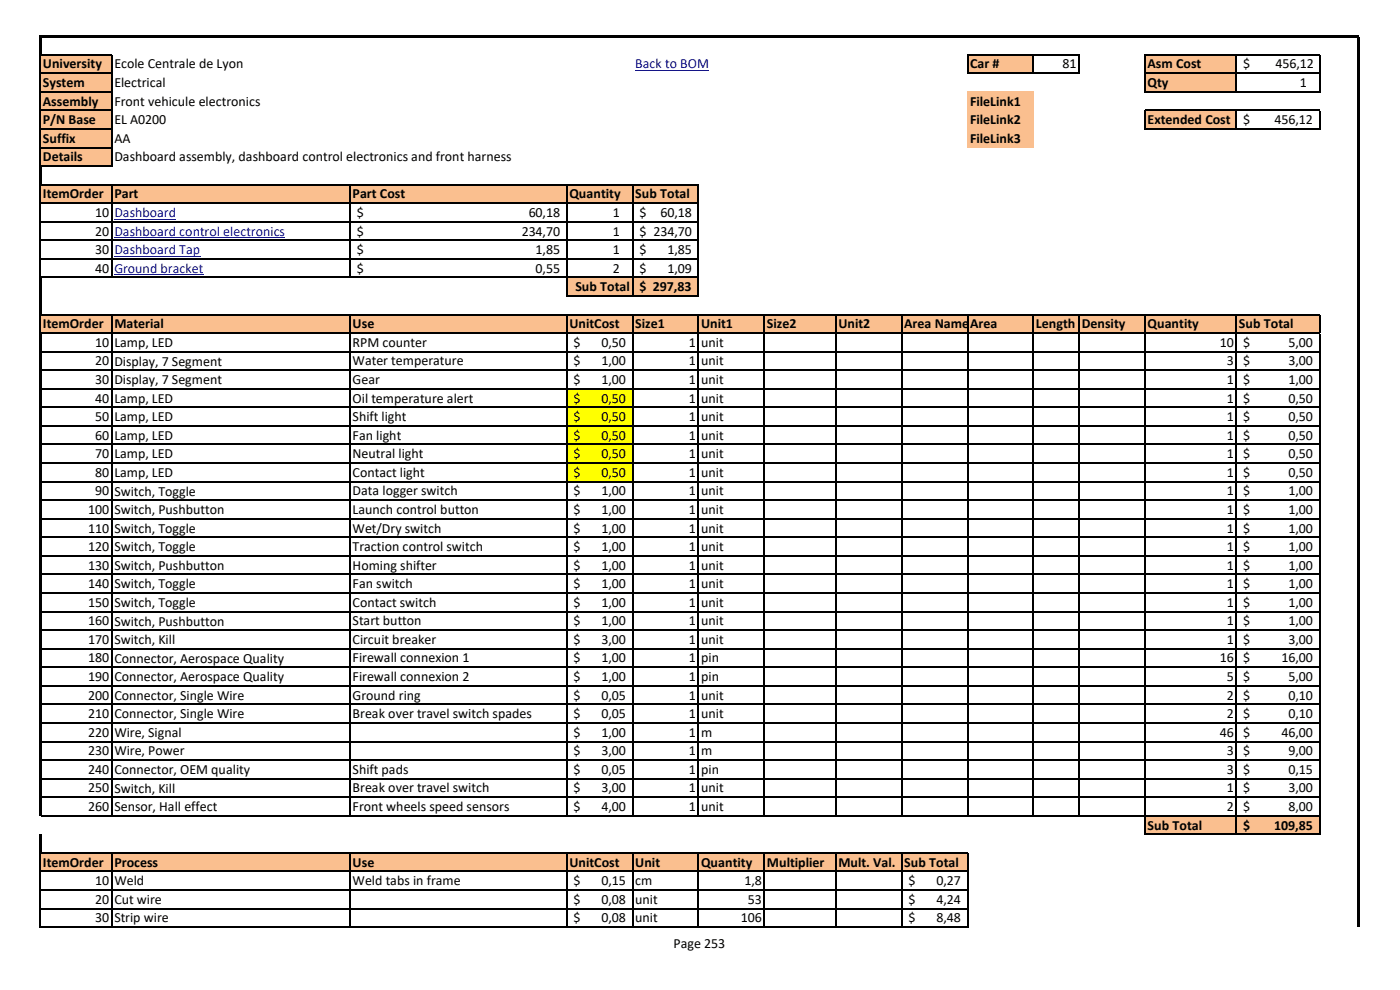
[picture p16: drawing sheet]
<svg xmlns="http://www.w3.org/2000/svg" width="297mm" height="210mm" viewBox="0 0 297 210" stroke-linecap="round" stroke-linejoin="round" font-family="sans-serif">
<defs><g id="words">
<g font-size="3">
<text x="9.1" y="14.5">University</text>
<text x="24.3" y="14.5">Ecole Centrale de Lyon</text>
<text x="205.8" y="14.5">Car #</text>
<text x="225.4" y="14.5">81</text>
<text x="243.5" y="14.5">Asm Cost</text>
<text x="263.7" y="14.5">$</text>
<text x="270.6" y="14.5">456,12</text>
<text x="9.1" y="18.5">System</text>
<text x="9.1" y="22.4">Assembly</text>
<text x="24.3" y="18.5">Electrical</text>
<text x="24.3" y="22.4">Front vehicule electronics</text>
<text x="205.8" y="22.4">FileLink1</text>
<text x="243.5" y="18.5">Qty</text>
<text x="275.8" y="18.5">1</text>
<text x="9.1" y="26.3">P/N Base</text>
<text x="24.3" y="26.3">EL A0200</text>
<text x="205.8" y="26.3">FileLink2</text>
<text x="243.5" y="26.3">Extended Cost</text>
<text x="263.7" y="26.3">$</text>
<text x="270.4" y="26.3">456,12</text>
<text x="9.1" y="30.3">Suffix</text>
<text x="9.1" y="34.2">Details</text>
<text x="24.3" y="30.3">AA</text>
<text x="24.3" y="34.2">Dashboard assembly, dashboard control electronics and front harness</text>
<text x="205.8" y="30.3">FileLink3</text>
<text x="9.1" y="42.1">ItemOrder</text>
<text x="20.2" y="46">10</text>
<text x="24.3" y="42.1">Part</text>
<text x="74.8" y="42.1">Part Cost</text>
<text x="75.7" y="46">$</text>
<text x="112.2" y="46">60,18</text>
<text x="120.8" y="42.1">Quantity</text>
<text x="130" y="46">1</text>
<text x="134.8" y="42.1">Sub Total</text>
<text x="135.7" y="46">$</text>
<text x="140.1" y="46">60,18</text>
<text x="20.2" y="50">20</text>
<text x="20.2" y="53.9">30</text>
<text x="75.7" y="50">$</text>
<text x="75.7" y="53.9">$</text>
<text x="110.7" y="50">234,70</text>
<text x="113.6" y="53.9">1,85</text>
<text x="130" y="50">1</text>
<text x="130" y="53.9">1</text>
<text x="135.7" y="50">$ 234,70</text>
<text x="135.7" y="53.9">$</text>
<text x="141.6" y="53.9">1,85</text>
<text x="20.2" y="57.8">40</text>
<text x="75.7" y="57.8">$</text>
<text x="113.6" y="57.8">0,55</text>
<text x="130" y="57.8">2</text>
<text x="135.7" y="57.8">$</text>
<text x="141.6" y="57.8">1,09</text>
<text x="122.1" y="61.8">Sub Total</text>
<text x="135.7" y="61.8">$ 297,83</text>
<text x="9.1" y="69.7">ItemOrder</text>
<text x="24.3" y="69.7">Material</text>
<text x="74.8" y="69.7">Use</text>
<text x="120.8" y="69.7">UnitCost</text>
<text x="134.8" y="69.7">Size1</text>
<text x="148.7" y="69.7">Unit1</text>
<text x="162.7" y="69.7">Size2</text>
<text x="177.9" y="69.7">Unit2</text>
<text x="191.8" y="69.7">Area Name</text>
<text x="205.8" y="69.7">Area</text>
<text x="219.8" y="69.7">Length</text>
<text x="229.5" y="69.7">Density</text>
<text x="243.5" y="69.7">Quantity</text>
<text x="262.8" y="69.7">Sub Total</text>
<text x="20.2" y="73.6">10</text>
<text x="20.2" y="77.5">20</text>
<text x="24.3" y="73.6">Lamp, LED</text>
<text x="24.3" y="77.6">Display, 7 Segment</text>
<text x="74.8" y="73.6">RPM counter</text>
<text x="74.8" y="77.5">Water temperature</text>
<text x="121.7" y="73.6">$</text>
<text x="121.7" y="77.5">$</text>
<text x="127.6" y="73.6">0,50</text>
<text x="127.6" y="77.5">1,00</text>
<text x="146.2" y="73.6">1</text>
<text x="146.2" y="77.5">1</text>
<text x="148.7" y="73.6">unit</text>
<text x="148.7" y="77.5">unit</text>
<text x="258.8" y="73.6">10</text>
<text x="260.3" y="77.5">3</text>
<text x="263.7" y="73.6">$</text>
<text x="263.7" y="77.5">$</text>
<text x="273.4" y="73.6">5,00</text>
<text x="273.4" y="77.5">3,00</text>
<text x="20.2" y="81.5">30</text>
<text x="24.3" y="81.5">Display, 7 Segment</text>
<text x="74.8" y="81.5">Gear</text>
<text x="121.7" y="81.5">$</text>
<text x="127.6" y="81.5">1,00</text>
<text x="146.2" y="81.5">1</text>
<text x="148.7" y="81.5">unit</text>
<text x="260.3" y="81.5">1</text>
<text x="263.7" y="81.5">$</text>
<text x="273.4" y="81.5">1,00</text>
<text x="20.2" y="85.4">40</text>
<text x="20.2" y="89.3">50</text>
<text x="24.3" y="85.4">Lamp, LED</text>
<text x="24.3" y="89.3">Lamp, LED</text>
<text x="74.8" y="85.4">Oil temperature alert</text>
<text x="74.8" y="89.3">Shift light</text>
<text x="121.7" y="85.4">$</text>
<text x="121.7" y="89.3">$</text>
<text x="127.6" y="85.4">0,50</text>
<text x="127.6" y="89.3">0,50</text>
<text x="146.2" y="85.4">1</text>
<text x="146.2" y="89.3">1</text>
<text x="148.7" y="85.4">unit</text>
<text x="148.7" y="89.3">unit</text>
<text x="260.3" y="85.4">1</text>
<text x="260.3" y="89.3">1</text>
<text x="263.7" y="85.4">$</text>
<text x="263.7" y="89.3">$</text>
<text x="273.4" y="85.4">0,50</text>
<text x="273.4" y="89.3">0,50</text>
<text x="20.2" y="93.3">60</text>
<text x="24.3" y="93.3">Lamp, LED</text>
<text x="74.8" y="93.3">Fan light</text>
<text x="121.7" y="93.3">$</text>
<text x="127.6" y="93.3">0,50</text>
<text x="146.2" y="93.3">1</text>
<text x="148.7" y="93.3">unit</text>
<text x="260.3" y="93.3">1</text>
<text x="263.7" y="93.3">$</text>
<text x="273.4" y="93.3">0,50</text>
<text x="20.2" y="97.2">70</text>
<text x="20.2" y="101.2">80</text>
<text x="24.3" y="97.3">Lamp, LED</text>
<text x="24.3" y="101.2">Lamp, LED</text>
<text x="74.8" y="97.2">Neutral light</text>
<text x="74.8" y="101.2">Contact light</text>
<text x="121.7" y="97.2">$</text>
<text x="121.7" y="101.2">$</text>
<text x="127.6" y="97.2">0,50</text>
<text x="127.6" y="101.2">0,50</text>
<text x="146.2" y="97.2">1</text>
<text x="146.2" y="101.2">1</text>
<text x="148.7" y="97.2">unit</text>
<text x="148.7" y="101.2">unit</text>
<text x="260.3" y="97.2">1</text>
<text x="260.3" y="101.2">1</text>
<text x="263.7" y="97.2">$</text>
<text x="263.7" y="101.2">$</text>
<text x="273.4" y="97.2">0,50</text>
<text x="273.4" y="101.2">0,50</text>
<text x="20.2" y="105.1">90</text>
<text x="24.3" y="105.1">Switch, Toggle</text>
<text x="74.8" y="105.1">Data logger switch</text>
<text x="121.7" y="105.1">$</text>
<text x="127.6" y="105.1">1,00</text>
<text x="146.2" y="105.1">1</text>
<text x="148.7" y="105.1">unit</text>
<text x="260.3" y="105.1">1</text>
<text x="263.7" y="105.1">$</text>
<text x="273.4" y="105.1">1,00</text>
<text x="18.7" y="109">100</text>
<text x="18.7" y="113">110</text>
<text x="24.3" y="109.1">Switch, Pushbutton</text>
<text x="24.3" y="113">Switch, Toggle</text>
<text x="74.8" y="109">Launch control button</text>
<text x="74.8" y="113">Wet/Dry switch</text>
<text x="121.7" y="109">$</text>
<text x="121.7" y="113">$</text>
<text x="127.6" y="109">1,00</text>
<text x="127.6" y="113">1,00</text>
<text x="146.2" y="109">1</text>
<text x="146.2" y="113">1</text>
<text x="148.7" y="109">unit</text>
<text x="148.7" y="113">unit</text>
<text x="260.3" y="109">1</text>
<text x="260.3" y="113">1</text>
<text x="263.7" y="109">$</text>
<text x="263.7" y="113">$</text>
<text x="273.4" y="109">1,00</text>
<text x="273.4" y="113">1,00</text>
<text x="18.7" y="116.9">120</text>
<text x="24.3" y="116.9">Switch, Toggle</text>
<text x="74.8" y="116.9">Traction control switch</text>
<text x="121.7" y="116.9">$</text>
<text x="127.6" y="116.9">1,00</text>
<text x="146.2" y="116.9">1</text>
<text x="148.7" y="116.9">unit</text>
<text x="260.3" y="116.9">1</text>
<text x="263.7" y="116.9">$</text>
<text x="273.4" y="116.9">1,00</text>
<text x="18.7" y="120.8">130</text>
<text x="18.7" y="124.8">140</text>
<text x="24.3" y="120.9">Switch, Pushbutton</text>
<text x="24.3" y="124.8">Switch, Toggle</text>
<text x="74.8" y="120.8">Homing shifter</text>
<text x="74.8" y="124.8">Fan switch</text>
<text x="121.7" y="120.8">$</text>
<text x="121.7" y="124.8">$</text>
<text x="127.6" y="120.8">1,00</text>
<text x="127.6" y="124.8">1,00</text>
<text x="146.2" y="120.8">1</text>
<text x="146.2" y="124.8">1</text>
<text x="148.7" y="120.8">unit</text>
<text x="148.7" y="124.8">unit</text>
<text x="260.3" y="120.8">1</text>
<text x="260.3" y="124.8">1</text>
<text x="263.7" y="120.8">$</text>
<text x="263.7" y="124.8">$</text>
<text x="273.4" y="120.8">1,00</text>
<text x="273.4" y="124.8">1,00</text>
<text x="18.7" y="128.7">150</text>
<text x="24.3" y="128.8">Switch, Toggle</text>
<text x="74.8" y="128.7">Contact switch</text>
<text x="121.7" y="128.7">$</text>
<text x="127.6" y="128.7">1,00</text>
<text x="146.2" y="128.7">1</text>
<text x="148.7" y="128.7">unit</text>
<text x="260.3" y="128.7">1</text>
<text x="263.7" y="128.7">$</text>
<text x="273.4" y="128.7">1,00</text>
<text x="18.7" y="132.7">160</text>
<text x="18.7" y="136.6">170</text>
<text x="24.3" y="132.7">Switch, Pushbutton</text>
<text x="24.3" y="136.6">Switch, Kill</text>
<text x="74.8" y="132.7">Start button</text>
<text x="74.8" y="136.6">Circuit breaker</text>
<text x="121.7" y="132.7">$</text>
<text x="121.7" y="136.6">$</text>
<text x="127.6" y="132.7">1,00</text>
<text x="127.6" y="136.6">3,00</text>
<text x="146.2" y="132.7">1</text>
<text x="146.2" y="136.6">1</text>
<text x="148.7" y="132.7">unit</text>
<text x="148.7" y="136.6">unit</text>
<text x="260.3" y="132.7">1</text>
<text x="260.3" y="136.6">1</text>
<text x="263.7" y="132.7">$</text>
<text x="263.7" y="136.6">$</text>
<text x="273.4" y="132.7">1,00</text>
<text x="273.4" y="136.6">3,00</text>
<text x="18.7" y="140.5">180</text>
<text x="24.3" y="140.6">Connector, Aerospace Quality</text>
<text x="74.8" y="140.5">Firewall connexion 1</text>
<text x="121.7" y="140.5">$</text>
<text x="127.6" y="140.5">1,00</text>
<text x="146.2" y="140.5">1</text>
<text x="148.7" y="140.5">pin</text>
<text x="258.8" y="140.5">16</text>
<text x="263.7" y="140.5">$</text>
<text x="271.9" y="140.5">16,00</text>
<text x="18.7" y="144.5">190</text>
<text x="18.7" y="148.4">200</text>
<text x="24.3" y="144.5">Connector, Aerospace Quality</text>
<text x="24.3" y="148.4">Connector, Single Wire</text>
<text x="74.8" y="144.5">Firewall connexion 2</text>
<text x="74.8" y="148.4">Ground ring</text>
<text x="121.7" y="144.5">$</text>
<text x="121.7" y="148.4">$</text>
<text x="127.6" y="144.5">1,00</text>
<text x="127.6" y="148.4">0,05</text>
<text x="146.2" y="144.5">1</text>
<text x="146.2" y="148.4">1</text>
<text x="148.7" y="144.5">pin</text>
<text x="148.7" y="148.4">unit</text>
<text x="260.3" y="144.5">5</text>
<text x="260.3" y="148.4">2</text>
<text x="263.7" y="144.5">$</text>
<text x="263.7" y="148.4">$</text>
<text x="273.4" y="144.5">5,00</text>
<text x="273.4" y="148.4">0,10</text>
<text x="18.7" y="152.3">210</text>
<text x="24.3" y="152.4">Connector, Single Wire</text>
<text x="74.8" y="152.3">Break over travel switch spades</text>
<text x="121.7" y="152.3">$</text>
<text x="127.6" y="152.3">0,05</text>
<text x="146.2" y="152.3">1</text>
<text x="148.7" y="152.3">unit</text>
<text x="260.3" y="152.3">2</text>
<text x="263.7" y="152.3">$</text>
<text x="273.4" y="152.3">0,10</text>
<text x="18.7" y="156.3">220</text>
<text x="18.7" y="160.2">230</text>
<text x="24.3" y="156.3">Wire, Signal</text>
<text x="24.3" y="160.3">Wire, Power</text>
<text x="121.7" y="156.3">$</text>
<text x="121.7" y="160.2">$</text>
<text x="127.6" y="156.3">1,00</text>
<text x="127.6" y="160.2">3,00</text>
<text x="146.2" y="156.3">1</text>
<text x="146.2" y="160.2">1</text>
<text x="148.7" y="156.3">m</text>
<text x="148.7" y="160.2">m</text>
<text x="258.8" y="156.3">46</text>
<text x="260.3" y="160.2">3</text>
<text x="263.7" y="156.3">$</text>
<text x="263.7" y="160.2">$</text>
<text x="271.9" y="156.3">46,00</text>
<text x="273.4" y="160.2">9,00</text>
<text x="18.7" y="164.2">240</text>
<text x="24.3" y="164.2">Connector, OEM quality</text>
<text x="74.8" y="164.2">Shift pads</text>
<text x="121.7" y="164.2">$</text>
<text x="127.6" y="164.2">0,05</text>
<text x="146.2" y="164.2">1</text>
<text x="148.7" y="164.2">pin</text>
<text x="260.3" y="164.2">3</text>
<text x="263.7" y="164.2">$</text>
<text x="273.4" y="164.2">0,15</text>
<text x="18.7" y="168.1">250</text>
<text x="18.7" y="172">260</text>
<text x="24.3" y="168.1">Switch, Kill</text>
<text x="24.3" y="172">Sensor, Hall effect</text>
<text x="74.8" y="168.1">Break over travel switch</text>
<text x="74.8" y="172">Front wheels speed sensors</text>
<text x="121.7" y="168.1">$</text>
<text x="121.7" y="172">$</text>
<text x="127.6" y="168.1">3,00</text>
<text x="127.6" y="172">4,00</text>
<text x="146.2" y="168.1">1</text>
<text x="146.2" y="172">1</text>
<text x="148.7" y="168.1">unit</text>
<text x="148.7" y="172">unit</text>
<text x="260.3" y="168.1">1</text>
<text x="260.3" y="172">2</text>
<text x="263.7" y="168.1">$</text>
<text x="263.7" y="172">$</text>
<text x="273.4" y="168.1">3,00</text>
<text x="273.4" y="172">8,00</text>
<text x="243.5" y="176">Sub Total</text>
<text x="263.8" y="176">$</text>
<text x="270.3" y="176">109,85</text>
<text x="9.1" y="183.8">ItemOrder</text>
<text x="24.3" y="183.8">Process</text>
<text x="74.8" y="183.8">Use</text>
<text x="120.8" y="183.8">UnitCost</text>
<text x="134.8" y="183.8">Unit</text>
<text x="148.7" y="183.8">Quantity</text>
<text x="162.7" y="183.8">Multiplier</text>
<text x="177.9" y="183.8">Mult. Val.</text>
<text x="191.8" y="183.8">Sub Total</text>
<text x="20.2" y="187.8">10</text>
<text x="20.2" y="191.7">20</text>
<text x="24.3" y="187.8">Weld</text>
<text x="24.3" y="191.7">Cut wire</text>
<text x="74.8" y="187.8">Weld tabs in frame</text>
<text x="121.7" y="187.8">$</text>
<text x="121.7" y="191.7">$</text>
<text x="127.6" y="187.8">0,15</text>
<text x="127.6" y="191.7">0,08</text>
<text x="134.8" y="187.8">cm</text>
<text x="134.8" y="191.7">unit</text>
<text x="157.9" y="187.8">1,8</text>
<text x="158.6" y="191.7">53</text>
<text x="192.7" y="187.8">$</text>
<text x="192.7" y="191.7">$</text>
<text x="198.7" y="187.8">0,27</text>
<text x="198.7" y="191.7">4,24</text>
<text x="20.2" y="195.7">30</text>
<text x="24.3" y="195.7">Strip wire</text>
<text x="121.7" y="195.7">$</text>
<text x="127.6" y="195.7">0,08</text>
<text x="134.8" y="195.7">unit</text>
<text x="157.2" y="195.7">106</text>
<text x="192.7" y="195.7">$</text>
<text x="198.7" y="195.7">8,48</text>
<text x="142.9" y="201.1">Page 253</text>
</g>
<g font-size="3" fill="#00f">
<text x="134.8" y="14.5">Back to BOM</text>
<text x="24.3" y="46">Dashboard</text>
<text x="24.3" y="50">Dashboard control electronics</text>
<text x="24.3" y="53.9">Dashboard Tap</text>
<text x="24.3" y="57.8">Ground bracket</text>
</g>
</g></defs>
<g fill="#fabf8f">
<path d="M8.7 11.6h15v4h-15z" fill-rule="evenodd"/>
<path d="M205.3 11.6h14v4h-14z" fill-rule="evenodd"/>
<path d="M242.9 11.6h19.4v4h-19.4z" fill-rule="evenodd"/>
<path d="M8.7 15.5h15v4h-15z" fill-rule="evenodd"/>
<path d="M242.9 15.5h19.4v4h-19.4z" fill-rule="evenodd"/>
<path d="M8.7 19.5h15v7.9h-15z" fill-rule="evenodd"/>
<path d="M205.3 19.5h14v7.9h-14z" fill-rule="evenodd"/>
<path d="M242.9 23.4h19.4v4h-19.4z" fill-rule="evenodd"/>
<path d="M8.7 27.4h15v3.9h-15z" fill-rule="evenodd"/>
<path d="M205.3 27.4h14v3.9h-14z" fill-rule="evenodd"/>
<path d="M8.7 31.3h15v4h-15z" fill-rule="evenodd"/>
<path d="M8.7 39.2h139.5v3.9h-139.5z" fill-rule="evenodd"/>
<path d="M120.2 58.9h28v3.9h-28z" fill-rule="evenodd"/>
<path d="M8.7 66.7h271.3v4h-271.3z" fill-rule="evenodd"/>
</g>
<g fill="#ff0">
<path d="M120.2 82.5h14.1v4h-14.1z" fill-rule="evenodd"/>
<path d="M120.2 86.4h14.1v4h-14.1z" fill-rule="evenodd"/>
<path d="M120.2 90.4h14.1v3.9h-14.1z" fill-rule="evenodd"/>
<path d="M120.2 94.3h14.1v4h-14.1z" fill-rule="evenodd"/>
<path d="M120.2 98.2h14.1v4h-14.1z" fill-rule="evenodd"/>
</g>
<g fill="#fabf8f">
<path d="M242.9 173.1h37.1v3.9h-37.1z" fill-rule="evenodd"/>
<path d="M8.7 180.9h196.6v4h-196.6z" fill-rule="evenodd"/>
</g>
<path d="M134.8 15h15.6M24.3 46.5h13.1M24.3 50.4h36.2M24.3 54.3h18.2M24.3 58.3h18.9" fill="none" stroke="#00f" stroke-width=".21"/>
<g fill="#000">
<path d="M8.3 7.4h.5v4.3h-.5z" fill-rule="evenodd"/>
<path d="M8.8 7.4h279.6v.5h-279.6z" fill-rule="evenodd"/>
<path d="M8.3 35.1h.5v4.2h-.5z" fill-rule="evenodd"/>
<path d="M8.3 58.7h.5v8.2h-.5z" fill-rule="evenodd"/>
<path d="M8.3 70.5h.5v102.7h-.5z" fill-rule="evenodd"/>
<path d="M8.3 177h.5v4.1h-.5z" fill-rule="evenodd"/>
<path d="M287.9 7.9h.5v188.8h-.5z" fill-rule="evenodd"/>
</g>
<g fill="none" stroke="#000" stroke-width=".25">
<path d="M8.6 11.7v23.4M8.7 15.5h15.1M8.7 19.5h15.1M8.8 11.6h15M23.7 11.7v23.7M205.3 11.5v4.2M205.4 11.6h23.7M205.4 15.5h23.7M219.2 11.7v4M228.9 11.7v4M242.9 11.5v8.1M243 11.6h37.1"/>
<path d="M243 15.5h37.1M243 19.5h37.1M262.3 11.7v7.9M280 11.7v7.9M8.6 39.3v19.4M8.7 23.4h15.1M8.7 27.4h15.1M8.7 31.3h15.1M8.8 35.2h15M8.8 39.2h139.5M23.7 39.3v19.7M74.3 39.3v19.7"/>
<path d="M120.2 39.3v23.6M134.2 39.3v23.6M148.2 39.3v23.6M242.9 23.3v4.2M243 23.4h37.1M243 27.4h37.1M262.3 23.5v4M280 23.5v4M8.7 43.1h139.6M8.7 47h139.6M8.7 51h139.6M8.7 54.9h139.6"/>
<path d="M8.8 58.9h139.5M8.6 66.9v3.6M8.8 66.7h271.3M8.8 70.7h271.3M8.8 74.6h271.3M8.8 78.5h271.3M23.7 66.9v3.6M23.7 70.8v102.1M74.3 66.9v3.6M74.3 70.8v98.2M120.2 66.9v3.6M120.2 70.8v98.2"/>
<path d="M120.4 62.8h27.9M134.2 66.9v3.6M134.2 70.8v98.2M148.2 66.9v3.6M148.2 70.8v98.2M162.2 66.9v3.6M162.2 70.8v98.2M177.3 66.9v3.6M177.3 70.8v98.2M191.3 66.9v3.6M191.3 70.8v98.2M205.3 66.9v3.6"/>
<path d="M205.3 70.8v98.2M219.2 66.9v3.6M219.2 70.8v98.2M228.9 66.9v3.6M228.9 70.8v98.2M242.9 66.9v3.6M242.9 70.8v98.2M262.3 66.9v3.6M262.3 70.8v98.2M280 66.9v3.6M280 70.8v98.2M8.8 82.5h271.3"/>
<path d="M8.8 86.4h271.3M8.8 90.4h271.3M8.8 94.3h271.3M8.8 98.2h271.3M8.8 102.2h271.3M8.8 106.1h271.3M8.8 110h271.3M8.8 114h271.3M8.8 117.9h271.3M8.8 121.9h271.3M8.8 125.8h271.3M8.8 129.7h271.3"/>
<path d="M8.8 133.7h271.3M8.8 137.6h271.3M8.8 141.5h271.3M8.8 145.5h271.3M8.8 149.4h271.3M8.8 153.4h271.3M8.8 157.3h271.3M8.8 169.1h14.8M8.8 173.1h271.3M8.8 161.2h271.3M8.8 165.2h271.3M23.8 169.1h256.3"/>
<path d="M74.3 169.2v4M120.2 169.2v4M134.2 169.2v4M148.2 169.2v4M162.2 169.2v4M177.3 169.2v4M191.3 169.2v4M205.3 169.2v4M219.2 169.2v4M228.9 169.2v4M242.9 169.2v7.9M243 177h37.1"/>
<path d="M262.3 169.2v7.9M280 169.2v7.9M8.6 181.1v15.7M8.7 184.9h196.7M8.7 188.8h196.7M8.7 192.7h196.7M8.7 196.7h196.7M8.8 180.9h196.6M23.7 181.1v15.7M74.3 181.1v15.7M120.2 181.1v15.7M134.2 181.1v15.7"/>
<path d="M148.2 181.1v15.7M162.2 181.1v15.7M177.3 181.1v15.7M191.3 181.1v15.7M205.3 181.1v15.7"/>
</g>
<use href="#words"/>
</svg>
